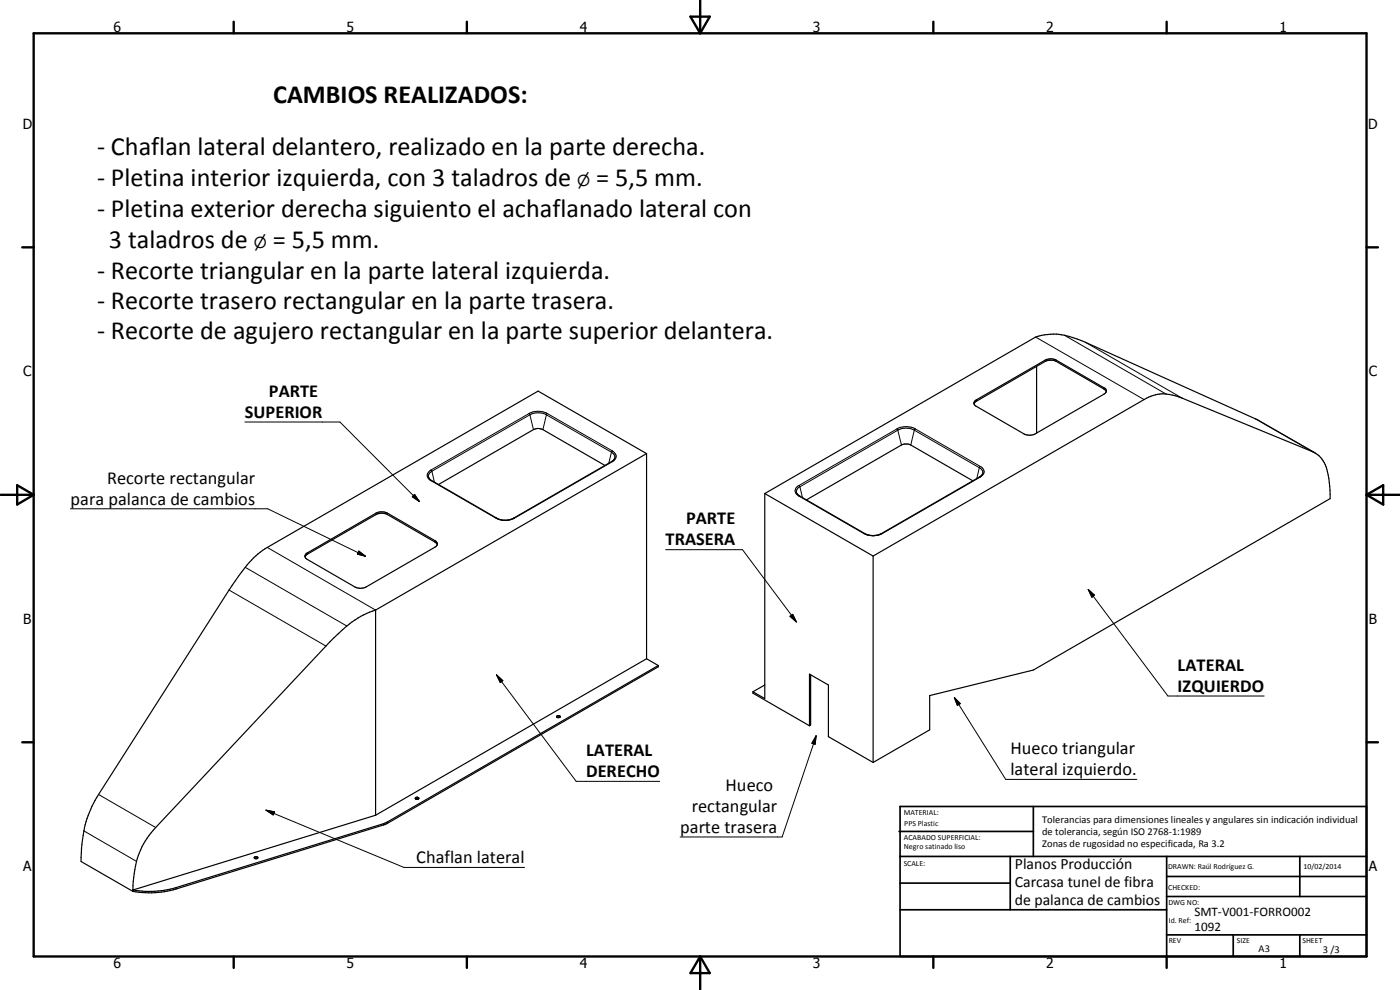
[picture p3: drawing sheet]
<svg xmlns="http://www.w3.org/2000/svg" width="420mm" height="297mm" viewBox="0 0 420 297" stroke-linecap="round" stroke-linejoin="round" font-family="sans-serif">
<defs><g id="words">
<g font-size="7.9">
<text x="82" y="30.8">CAMBIOS REALIZADOS:</text>
<text x="29.1" y="46.5">- Chaflan lateral delantero, realizado en la parte derecha.</text>
<text x="29.1" y="55.8">- Pletina interior izquierda, con 3 taladros de</text>
<text x="178.9" y="55.8">= 5,5 mm.</text>
<text x="29.1" y="65.1">- Pletina exterior derecha siguiento el achaflanado lateral con</text>
<text x="32.7" y="74.3">3 taladros de</text>
<text x="81.9" y="74.3">= 5,5 mm.</text>
<text x="29.1" y="83.6">- Recorte triangular en la parte lateral izquierda.</text>
<text x="29.1" y="92.6">- Recorte trasero rectangular en la parte trasera.</text>
<text x="29.1" y="101.6">- Recorte de agujero rectangular en la parte superior delantera.</text>
</g>
<g font-size="5.5">
<text x="80.7" y="119">PARTE</text>
<text x="73.5" y="125.3">SUPERIOR</text>
<text x="32.2" y="145.1">Recorte rectangular</text>
<text x="21.2" y="151.4">para palanca de cambios</text>
<text x="205.9" y="157.4">PARTE</text>
<text x="199.8" y="163.7">TRASERA</text>
<text x="353.4" y="201.2">LATERAL</text>
<text x="353.4" y="207.5">IZQUIERDO</text>
<text x="175.9" y="226.9">LATERAL</text>
<text x="303.2" y="226.3">Hueco triangular</text>
<text x="175.9" y="233.2">DERECHO</text>
<text x="303.2" y="232.6">lateral izquierdo.</text>
<text x="217.8" y="237.3">Hueco</text>
<text x="207.6" y="243.6">rectangular</text>
<text x="204.2" y="249.9">parte trasera</text>
<text x="124.9" y="259">Chaflan lateral</text>
</g>
<g font-size="4.7">
<text x="304.6" y="260.8">Planos Producción</text>
<text x="304.6" y="266.2">Carcasa tunel de fibra</text>
<text x="304.6" y="271.6">de palanca de cambios</text>
</g>
<g font-size="4.6">
<text x="173.2" y="55.8">n</text>
<text x="76.2" y="74.3">n</text>
</g>
<g font-size="4.2">
<text x="34" y="9.6">6</text>
<text x="104" y="9.6">5</text>
<text x="174" y="9.6">4</text>
<text x="244" y="9.6">3</text>
<text x="314" y="9.6">2</text>
<text x="384" y="9.6">1</text>
<text x="6.8" y="38.7">D</text>
<text x="410.6" y="38.7">D</text>
<text x="7" y="112.9">C</text>
<text x="410.8" y="112.9">C</text>
<text x="7" y="187.1">B</text>
<text x="410.8" y="187.1">B</text>
<text x="7" y="261.4">A</text>
<text x="410.8" y="261.4">A</text>
<text x="34" y="290.4">6</text>
<text x="104" y="290.4">5</text>
<text x="174" y="290.4">4</text>
<text x="244" y="290.4">3</text>
<text x="314" y="290.4">2</text>
<text x="384" y="290.4">1</text>
</g>
<g font-size="3.9">
<text x="358.5" y="275">SMT-V001-FORRO002</text>
<text x="358.5" y="279.4">1092</text>
</g>
<g font-size="3.1">
<text x="312.7" y="246.8">Tolerancias para dimensiones lineales y angulares sin indicación individual</text>
<text x="312.7" y="250.4">de tolerancia, según ISO 2768-1:1989</text>
<text x="312.7" y="254">Zonas de rugosidad no especificada, Ra 3.2</text>
<text x="377.7" y="285.6">A3</text>
<text x="397" y="285.9">3 /3</text>
</g>
<g font-size="2.4">
<text x="271.2" y="244.4">MATERIAL:</text>
<text x="271.3" y="252">ACABADO SUPERFICIAL:</text>
<text x="271.4" y="247.9">PPS Plastic</text>
<text x="271.3" y="254.6">Negro satinado liso</text>
<text x="271.2" y="259.7">SCALE:</text>
<text x="350.6" y="260.8">DRAWN: Raúl Rodríguez G.</text>
<text x="391.2" y="260.6">10/02/2014</text>
<text x="350.6" y="267">CHECKED:</text>
<text x="350.6" y="271.4">DWG NO:</text>
<text x="350.8" y="276.9">Id. Ref:</text>
<text x="350.8" y="282.8">REV</text>
<text x="371.2" y="282.9">SIZE</text>
<text x="390.9" y="282.9">SHEET</text>
</g>
</g></defs>
<g fill="none" stroke="#000" stroke-width=".35">
<path d="M311.1 109.9v20M332 117.5l-.7-.8-14.3-8.2a3.8 3.8 0 0 0-3.4 0l-20.6 11.9-.7 .8M332 117.5l-.7 .8-20.6 11.9a3.6 3.6 0 0 1-3.4 0l-14.5-8.4-.5-.6M332 117.5l-.1-.7-.4-.3-14.5-8.4a3.8 3.8 0 0 0-3.4 0l-20.6 11.9a1.14 1.14 0 0 0-.7 1.2M181.6 139.7l-18.7-10.8a3.1 3.1 0 0 0-2.8 0l-28.5 16.5M184.4 137.6l-.5 .7-30 17.3a5.6 5.6 0 0 1-4.9-.2l-19.6-11.3-.7-.8M194 136.1l-81.3 46.9M194 136.1l-32.5-18.8-81.3 47a27.2 27.2 0 0 0-8.6 8.6l-42 65.5a33.7 33.7 0 0 0-5.3 18.8v1.3l15.6 9M194 136.1v61.6M394.7 135.9l-17.4-10-51.6-23.2a20.5 20.5 0 0 0-13.1-2.1l-1.8 .5-81.3 47M229.5 148.1l32.5 18.7M229.5 148.1v61.5l-3.5-2"/>
<path d="M292 144.3l-18.7-10.8-.9-.3h-1l-.9 .3-28.5 16.5M294.8 142.2l-.6 .8-29.6 17.1-1.8 .6h-1.5l-1.8-.6-19.7-11.4-.7-.7M131.2 163.4l-.7-.8-14.5-8.4-1.4-.2-1.5 .2-20.9 12.1-.6 .8M131.2 163.4l-.1-.6-.6-.6-14.2-8.2a3.9 3.9 0 0 0-3.5 0l-20.8 12-.4 .7v.4M131.2 163.4l-.7 .8-20.6 11.9a3.8 3.8 0 0 1-3.4 0l-14.3-8.2-.6-.8M262 166.8l81.4-46.9a11.6 11.6 0 0 1 11.4-.4l39.2 16.1a8.4 8.4 0 0 1 4.6 6.9l.5 3.4 .1 3.7-89.1 51.4-31.1 7.7v10.3l-17 9.8M262 166.8v62M112.7 183a24.9 24.9 0 0 0-9.9 6l-3.8 3.6-52.3 55.7a25.3 25.3 0 0 0-6.8 17.4v1.8M112.7 183v61.6M194 197.7l3.6 2M194 197.7l-81.3 46.9M197.6 199.7l-81.7 47.1-63.1 19.5a28.3 28.3 0 0 1-12.9 .7l72.8-22.4"/>
<path d="M197.6 199.7v.4l-81.7 47.1-63.1 19.5a28.3 28.3 0 0 1-12.9 .8M167.1 214.9a.53 .53 0 0 1 .6-.2 .53 .53 0 0 1 .4 .5l-.9 .1zM167.2 215.2h.8M226 207.6v.4l16.9 9.8M229.5 205.5l-3.5 2.1M242.9 217.8v-15.5l5.7 3.2v15.5l13.4 7.8M243.3 202.5v15.1l-.4 .2M124.7 239.4a.53 .53 0 0 1 .6-.2 .53 .53 0 0 1 .3 .5l-.8 .1zM124.7 239.7h.9M76.4 257.6h.8M76.4 257.1h.8l.2 .3-.9 .2-.2-.3z"/>
</g>
<g fill="none" stroke="#000" stroke-width=".3">
<path d="M293 120v.4M310.8 101.1l32.6 18.8M313.6 108.1v.4M317 108.1v.4M319.4 100.6l30.6 17.6M325.7 102.7l29.1 16.8M331.3 116.3v.4M73.5 126.6h28.5l23.8 23.9M158.8 124.1l.2 .4M158.8 124.1a5.8 5.8 0 0 1 5.4 0M158.8 124.1l-29.4 16.9M159 124.5a5.3 5.3 0 0 1 5 0"/>
<path d="M159 124.5l-29.4 16.9M159 124.5l1.1 4.4M164 124.5l19.5 11.2M164 124.5l-1.1 4.4M164.2 124.1l-.2 .4M164.2 124.1l19.6 11.2M183.5 135.7l.9 .9v1M183.5 135.7l-.8 3.3M183.6 138.5h.2M183.8 138.5l-29.4 17M183.8 135.3l-.3 .4M183.8 135.3a1.72 1.72 0 0 1 1.1 1.6 1.72 1.72 0 0 1-1.1 1.6"/>
<path d="M269.2 128.7l.2 .4M269.2 128.7a5.9 5.9 0 0 1 5.5 0M269.2 128.7l-29.4 17M269.4 129.1a5.1 5.1 0 0 1 5 0M269.4 129.1l-29.3 16.9M269.4 129.1l1.1 4.4M274.4 129.1l19.5 11.2M274.4 129.1l-1.1 4.4M274.7 128.7l-.3 .4M274.7 128.7l19.5 11.3M294.2 140a1.67 1.67 0 0 1 1.2 1.5 1.67 1.67 0 0 1-1.2 1.6M294.2 140l-.3 .3"/>
<path d="M376.8 125.7l17.2 9.9M21.2 152.7h59.1l29.4 14.2M112.8 154v.4M116.3 154v.4M124.4 148.3l1.4 2.2-2.1-1.4zM129.4 141l.2 .4M129.4 141a1.7 1.7 0 0 0-1.2 1.6 1.7 1.7 0 0 0 1.2 1.6M129.4 144.2l19.5 11.3M129.6 144.2h-.2M129.6 141.4l-.3 .2a1.4 1.4 0 0 0-.6 1.7M129.6 141.4l.8 3.3M148.9 155.5l.3 .2a5.9 5.9 0 0 0 5.2-.2"/>
<path d="M149 155.4l-.1 .1M154.2 155.4l.2 .1M239.8 145.7l.3 .3M239.8 145.7a1.67 1.67 0 0 0-1.2 1.6 1.67 1.67 0 0 0 1.2 1.5M239.8 148.8l19.5 11.3M240 148.8h-.2M240.1 146l-.6 .4a1.47 1.47 0 0 0-.4 1.6M240.1 146l.7 3.3M293.9 140.3a1.47 1.47 0 0 1 .9 1.9M293.9 140.3l-.8 3.3M294 143.1h.2M294.2 143.1l-29.4 17"/>
<path d="M68.7 177l29.1 16.8M73.6 170.2l30.5 17.6M80.2 164.3l32.5 18.7M92.2 165.9v.4M107.7 165.4l2 1.5-2.4-.7zM130.5 162.2v.4M199.8 164.9h23l16.2 21.7M259.3 160.1a5.9 5.9 0 0 0 5.5 0M259.5 160.1h-.2M264.6 160.1h.2M326.6 176.9l1.9 1.7-.8 .6zM326.6 176.9l23.9 31.9h28.9"/>
<path d="M237.1 184.9l.8-.6 1.1 2.3zM149 202.5l1.9 1.7-.8 .6zM149 202.5l23.9 31.9h25.1M286.4 209.3l1.8 1.8-.9 .5zM286.4 209.3l15.4 24.5h39.4M29.6 238.4l17.1 9.9M244.9 220.8l-.3 2.5-.9-.3zM244.9 220.8l-10.2 30.3h-30.6M25.2 249.3l15.8 9.1M79.8 243.1l2.6 .5-.4 .9zM79.8 243.1l41.4 17.2h36.2M115.1 247.1v.4"/>
<path d="M116.2 246.6v.5M52.8 266.3v.4"/>
</g>
<g fill="none" stroke="#000" stroke-width=".71">
<path d="M10.1 10h400v277h-400zM70.1 6.5v3.5M140.1 6.5v3.5M207.2 5h5.8l-2.9 5zM210.1 0v10M280.1 6.5v3.5M350.1 6.5v3.5M6.7 74.2h3.4M410.1 74.2h3.4M.2 148.5h9.9M5.2 145.6l4.9 2.9-4.9 2.9zM410.1 148.5h10"/>
<path d="M410.1 148.5l5-2.9v5.8zM6.7 222.7h3.4M410.1 222.7h3.4M70.1 287v3.4M140.1 287v3.4M210.1 287v10M210.1 287l2.9 5h-5.8zM280.1 287v3.4M350.1 287v3.4"/>
</g>
<g fill="none" stroke="#000" stroke-width=".51">
<path d="M269.8 249.5h40.3M270.1 242h140v45h-140zM270.1 257h140M303.2 257v16M310.1 242v15M350.1 257v30M390.1 257v12M270.1 265h33.1M270.1 273h80M350.1 269h60M350.1 263h60M350.1 280.5h60"/>
<path d="M370.1 280.5v6.5M390.1 280.5v6.5"/>
</g>
<path d="M124.4 148.3l1.4 2.2-2.1-1.4zM107.7 165.4l2 1.5-2.4-.7zM326.6 176.9l1.9 1.7-.8 .6zM237.1 184.9l.8-.6 1.1 2.3zM149 202.5l1.9 1.7-.8 .6zM286.4 209.3l1.8 1.8-.9 .5zM244.9 220.8l-.3 2.5-.9-.3zM79.8 243.1l2.6 .5-.4 .9z" fill="#000"/>
<use href="#words"/>
</svg>
